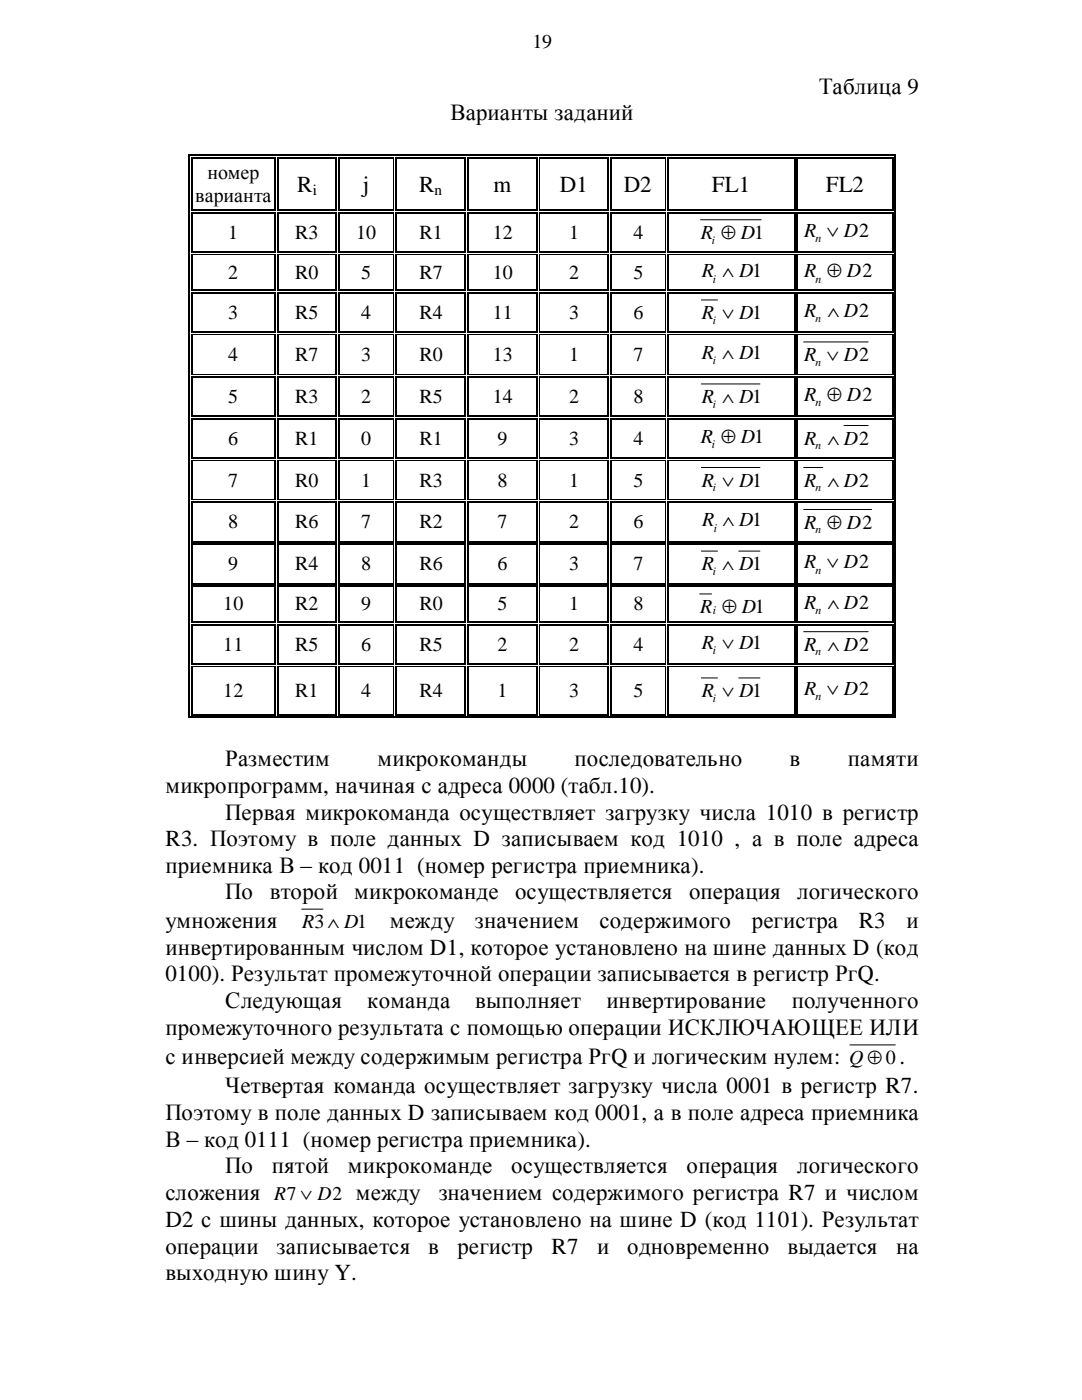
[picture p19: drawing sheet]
<svg xmlns="http://www.w3.org/2000/svg" width="216mm" height="279mm" viewBox="0 0 216 279" stroke-linecap="round" stroke-linejoin="round" font-family="sans-serif">
<defs><g id="words">
<g font-size="4.6">
<text x="163.4" y="18.7">Таблица9</text>
<text x="89.9" y="24">Варианты заданий</text>
<text x="59.3" y="38.3">R</text>
<text x="72.4" y="38.3">j</text>
<text x="83.7" y="38.3">R</text>
<text x="98.5" y="38.3">m</text>
<text x="111.7" y="38.3">D1</text>
<text x="124.5" y="38.3">D2</text>
<text x="142.1" y="38.3">FL1</text>
<text x="164.8" y="38.3">FL2</text>
<text x="45" y="152.9">Разместим</text>
<text x="75.4" y="152.9">микрокоманды</text>
<text x="114.6" y="152.9">последовательно</text>
<text x="157.6" y="152.9">в</text>
<text x="169.2" y="152.9">памяти</text>
<text x="33" y="158.2">микропрограмм, начиная садреса0000 (табл.10).</text>
<text x="45" y="163.6">Первая микрокомандаосуществляет загрузку числа1010 в регистр</text>
<text x="33" y="168.9">R3. Поэтому в поле данных D записываем код 1010 , а в поле адреса</text>
<text x="33" y="174.2">приемникаВ –код 0011 (номеррегистраприемника).</text>
<text x="45" y="179.5">По второй</text>
<text x="70.7" y="179.5">микрокоманде осуществляется</text>
<text x="137.5" y="179.5">операция</text>
<text x="159.1" y="179.5">логического</text>
<text x="33" y="185.2">умножения</text>
<text x="77.8" y="185.2">между</text>
<text x="94.7" y="185.2">значением</text>
<text x="119.6" y="185.2">содержимого</text>
<text x="150" y="185.2">регистра R3</text>
<text x="180.8" y="185.2">и</text>
<text x="33" y="190.5">инвертированным числом D1, котороеустановленонашинеданных D (код</text>
<text x="33" y="195.8">0100). Результат промежуточной операциизаписывается в регистрРгQ.</text>
<text x="45" y="201.2">Следующая</text>
<text x="73.2" y="201.2">команда</text>
<text x="94.8" y="201.2">выполняет</text>
<text x="121" y="201.2">инвертирование</text>
<text x="158" y="201.2">полученного</text>
<text x="33" y="206.5">промежуточногорезультатаспомощью операцииИСКЛЮЧАЮЩЕЕ ИЛИ</text>
<text x="33" y="212.3">синверсией между содержимым регистраРгQ илогическим нулем:</text>
<text x="179.5" y="212.3">.</text>
<text x="45" y="218.2">Четвертая командаосуществляет загрузку числа0001 в регистрR7.</text>
<text x="33" y="223.5">Поэтому в поледанных D записываем код 0001, ав полеадресаприемника</text>
<text x="33" y="228.9">В –код 0111 (номеррегистраприемника).</text>
<text x="33" y="239.5">сложения</text>
<text x="45" y="234.2">По</text>
<text x="54.3" y="234.2">пятой</text>
<text x="69.4" y="234.2">микрокоманде осуществляется</text>
<text x="71" y="239.5">между</text>
<text x="87.5" y="239.5">значением содержимого регистраR7 и числом</text>
<text x="137" y="234.2">операция</text>
<text x="159.1" y="234.2">логического</text>
<text x="33" y="244.9">D2 с шины данных, котороеустановлено нашинеD (код 1101). Результат</text>
<text x="33" y="250.2">операции записывается</text>
<text x="85.4" y="250.2">в</text>
<text x="91.3" y="250.2">регистр R7</text>
<text x="119.1" y="250.2">и одновременно выдается</text>
<text x="178.8" y="250.2">на</text>
<text x="33" y="255.5">выходную шину Y.</text>
</g>
<g font-size="4">
<text x="106.3" y="9.7">19</text>
<text x="41.4" y="35.7">номер</text>
<text x="38.9" y="40.2">вара</text>
<text x="44.6" y="40.2">и нта</text>
<text x="45.6" y="47.7">1</text>
<text x="58.9" y="47.7">R3</text>
<text x="71.1" y="47.7">10</text>
<text x="83.7" y="47.7">R1</text>
<text x="98.4" y="47.7">12</text>
<text x="113.6" y="47.7">1</text>
<text x="126.4" y="47.7">4</text>
<text x="139.9" y="47.7">R ⊕ D1</text>
<text x="160.4" y="47.3">R ∨ D2</text>
<text x="45.6" y="55.7">2</text>
<text x="58.9" y="55.7">R0</text>
<text x="72.1" y="55.7">5</text>
<text x="83.7" y="55.7">R7</text>
<text x="98.4" y="55.7">10</text>
<text x="113.6" y="55.7">2</text>
<text x="126.4" y="55.7">5</text>
<text x="140" y="55.4">R ∧ D1</text>
<text x="160.4" y="55.4">R ⊕ D2</text>
<text x="45.6" y="63.7">3</text>
<text x="58.9" y="63.7">R5</text>
<text x="72.1" y="63.7">4</text>
<text x="83.7" y="63.7">R4</text>
<text x="98.4" y="63.7">11</text>
<text x="113.6" y="63.7">3</text>
<text x="126.4" y="63.7">6</text>
<text x="140" y="63.7">R ∨ D1</text>
<text x="160.4" y="63.3">R ∧ D2</text>
<text x="140" y="71.7">R ∧ D1</text>
<text x="45.6" y="72.1">4</text>
<text x="58.9" y="72.1">R7</text>
<text x="72.1" y="72.1">3</text>
<text x="83.7" y="72.1">R0</text>
<text x="98.4" y="72.1">13</text>
<text x="113.6" y="72.1">1</text>
<text x="126.4" y="72.1">7</text>
<text x="160.4" y="72.1">R ∨ D2</text>
<text x="45.6" y="80.3">5</text>
<text x="58.9" y="80.3">R3</text>
<text x="72.1" y="80.3">2</text>
<text x="83.7" y="80.3">R5</text>
<text x="98.4" y="80.3">14</text>
<text x="113.6" y="80.3">2</text>
<text x="126.4" y="80.3">8</text>
<text x="140" y="80.4">R ∧ D1</text>
<text x="160.4" y="80">R ⊕ D2</text>
<text x="45.6" y="88.7">6</text>
<text x="58.9" y="88.7">R1</text>
<text x="72.1" y="88.7">0</text>
<text x="83.7" y="88.7">R1</text>
<text x="99.3" y="88.7">9</text>
<text x="113.6" y="88.7">3</text>
<text x="126.4" y="88.7">4</text>
<text x="139.9" y="88.4">R ⊕ D1</text>
<text x="160.4" y="88.7">R ∧ D2</text>
<text x="45.6" y="97.1">7</text>
<text x="58.9" y="97.1">R0</text>
<text x="72.1" y="97.1">1</text>
<text x="83.7" y="97.1">R3</text>
<text x="99.3" y="97.1">8</text>
<text x="113.6" y="97.1">1</text>
<text x="126.4" y="97.1">5</text>
<text x="140" y="97.1">R ∨ D1</text>
<text x="160.4" y="97.1">R ∧ D2</text>
<text x="45.6" y="105.4">8</text>
<text x="58.9" y="105.4">R6</text>
<text x="72.1" y="105.4">7</text>
<text x="83.7" y="105.4">R2</text>
<text x="99.3" y="105.4">7</text>
<text x="113.6" y="105.4">2</text>
<text x="126.4" y="105.4">6</text>
<text x="140.1" y="105.1">R ∧ D1</text>
<text x="160.4" y="105.5">R ⊕ D2</text>
<text x="45.6" y="113.8">9</text>
<text x="58.9" y="113.8">R4</text>
<text x="72.1" y="113.8">8</text>
<text x="83.7" y="113.8">R6</text>
<text x="99.3" y="113.8">6</text>
<text x="113.6" y="113.8">3</text>
<text x="126.4" y="113.8">7</text>
<text x="140" y="113.8">R ∧ D1</text>
<text x="160.4" y="113.5">R ∨ D2</text>
<text x="44.5" y="121.8">10</text>
<text x="58.9" y="121.8">R2</text>
<text x="72.1" y="121.8">9</text>
<text x="83.7" y="121.8">R0</text>
<text x="99.3" y="121.8">5</text>
<text x="113.6" y="121.8">1</text>
<text x="126.4" y="121.8">8</text>
<text x="139.7" y="122.3">R ⊕ D1</text>
<text x="160.4" y="121.5">R ∧ D2</text>
<text x="44.5" y="129.9">11</text>
<text x="58.9" y="129.9">R5</text>
<text x="72.1" y="129.9">6</text>
<text x="83.7" y="129.9">R5</text>
<text x="99.3" y="129.9">2</text>
<text x="113.6" y="129.9">2</text>
<text x="126.4" y="129.9">4</text>
<text x="140" y="129.5">R ∨ D1</text>
<text x="160.4" y="129.9">R ∧ D2</text>
<text x="44.5" y="139.1">12</text>
<text x="58.9" y="139.1">R1</text>
<text x="72.1" y="139.1">4</text>
<text x="83.7" y="139.1">R4</text>
<text x="99.3" y="139.1">1</text>
<text x="113.6" y="139.1">3</text>
<text x="126.4" y="139.1">5</text>
<text x="140" y="139.1">R ∨ D1</text>
<text x="160.4" y="138.8">R ∨ D2</text>
<text x="60.3" y="185.2">R3∧ D1</text>
<text x="169.4" y="212.3">Q ⊕0</text>
</g>
<text font-size="3.9" x="54.7" y="239.5">R7 ∨ D2</text>
<g font-size="3">
<text x="62.4" y="38.9">i</text>
<text x="86.7" y="38.9">n</text>
</g>
<g font-size="2.4">
<text x="162.7" y="48.3">n</text>
<text x="142.2" y="56.4">i</text>
<text x="162.7" y="56.4">n</text>
<text x="162.7" y="81">n</text>
<text x="142.1" y="89.4">i</text>
<text x="142.4" y="106.1">i</text>
<text x="162.7" y="114.5">n</text>
<text x="142.2" y="122.5">i</text>
<text x="162.7" y="122.5">n</text>
<text x="142.2" y="130.6">i</text>
<text x="162.7" y="139.8">n</text>
</g>
<g font-size="2.3">
<text x="142.1" y="48.6">i</text>
<text x="142.2" y="64.6">i</text>
<text x="162.7" y="64.3">n</text>
<text x="142.2" y="72.6">i</text>
<text x="162.7" y="73">n</text>
<text x="142.2" y="81.4">i</text>
<text x="162.7" y="89.7">n</text>
<text x="142.2" y="98">i</text>
<text x="162.7" y="98">n</text>
<text x="162.7" y="106.4">n</text>
<text x="142.2" y="114.7">i</text>
<text x="162.7" y="130.8">n</text>
<text x="142.2" y="140">i</text>
</g>
</g></defs>
<g fill="none" stroke="#000" stroke-width=".2">
<path d="M78.5 31.7v10M107.7 31.7v10M132.8 31.7v10M38.4 50.8h16.4M55.6 50.8h11.4M67.8 50.8h10.6M78.5 42.6v7.5M78.5 50.9v6.9M78.5 58.6v7.6M79.2 50.8h13.5M93.5 50.8h13.5M107.7 42.6v7.5"/>
<path d="M107.7 50.9v6.9M107.7 58.6v7.6M107.8 50.8h13.4M122 50.8h10.7M132.8 42.6v7.5M132.8 50.9v6.9M132.8 58.6v7.6M133.3 50.8h25.2M139.8 43.9h12.1M140 59.9h3.2M159.3 50.8h18.8M38.4 66.8h16.4"/>
<path d="M38.4 74.7h16.4M55.6 66.8h11.4M55.6 74.7h11.4M67.8 66.8h10.6M67.8 74.7h10.6M78.5 66.9v7.7M78.5 75.3v7.6M79.2 66.8h13.5M79.2 74.7h13.5M93.5 66.8h13.5M93.5 74.7h13.5M107.7 66.9v7.7"/>
<path d="M107.7 75.3v7.6M107.8 66.8h13.4M107.8 74.7h13.4M122 66.8h10.7M122 74.7h10.7M132.8 66.9v7.7M132.8 75.3v7.6M133.3 66.8h25.2M133.3 74.7h25.2M140 76.6h11.6M159.3 66.8h18.8M159.3 74.7h18.8"/>
<path d="M160.4 68.2h12.8M38.4 91.9h16.4M38.4 99.7h16.4M55.6 91.9h11.4M55.6 99.7h11.4M67.8 91.9h10.6M67.8 99.7h10.6M78.5 83.7v7.6M78.5 91.9v7.8M79.2 91.9h13.5M79.2 99.7h13.5M93.5 91.9h13.5"/>
<path d="M93.5 99.7h13.5M107.7 83.7v7.6M107.7 91.9v7.8M107.8 91.9h13.4M107.8 99.7h13.4M122 91.9h10.7M122 99.7h10.7M132.8 83.7v7.6M132.8 91.9v7.8M133.3 91.9h25.2M133.3 99.7h25.2M140 93.3h11.6"/>
<path d="M159.3 91.9h18.8M159.3 99.7h18.8M160.4 93.3h3.8M168.4 84.9h4.8M78.5 100.3v7.6M78.5 108.7v7.6M78.5 117.1v6.9M107.7 100.3v7.6M107.7 108.7v7.6M107.7 117.1v6.9M132.8 100.3v7.6M132.8 108.7v7.6"/>
<path d="M132.8 117.1v6.9M139.6 118.5h2.4M140 110h3.2M147.4 110h4.2M160.4 101.7h13.5M38.4 133h16.4M55.6 133h11.4M67.8 133h10.6M78.5 124.8v7.5M78.5 133.1v9.4M79.2 133h13.5M93.5 133h13.5"/>
<path d="M107.7 124.8v7.5M107.7 133.1v9.4M107.8 133h13.4M122 133h10.7M132.8 124.8v7.5M132.8 133.1v9.4M133.3 133h25.2M140 135.3h3.2M147.4 135.3h4.2M159.3 133h18.8M160.4 126.1h12.8M60.2 181.4h4.2"/>
<path d="M169.6 208.5h9"/>
</g>
<g fill="#000">
<path d="M37.7 30.9h.2v1.3h-.2zM37.7 30.9h.2v.3h-.2zM38.1 31.4h.3v.3h-.3zM54.8 31.4h.2v.3h-.2zM55.2 30.9h.3v.3h-.3zM55.4 31.4h.2v.3h-.2zM67 31.4h.2v.3h-.2zM67.4 30.9h.2v.3h-.2zM67.6 31.4h.2v.3h-.2zM78.4 31.4h.2v.3h-.2zM78.7 30.9h.3v.3h-.3zM78.9 31.4h.3v.3h-.3z"/>
<path d="M92.7 31.4h.3v.3h-.3zM93 30.9h.3v.3h-.3zM93.2 31.4h.3v.3h-.3zM107 31.4h.3v.3h-.3zM107.4 30.9h.3v.3h-.3zM107.6 31.4h.2v.3h-.2zM121.2 31.4h.3v.3h-.3zM121.7 30.9h.2v.3h-.2zM121.8 31.4h.2v.3h-.2zM132.7 31.4h.1v.3h-.1zM132.9 30.9h.3v.3h-.3zM133.1 31.4h.2v.3h-.2z"/>
<path d="M158.5 31.4h.2v.3h-.2zM158.8 30.9h.3v.3h-.3zM159 31.4h.3v.3h-.3zM178.1 31.4h.2v.3h-.2zM178.5 30.9h.2v1.3h-.2zM178.5 30.9h.2v.3h-.2zM37.7 42.2h.2v.8h-.2zM37.7 50.5h.2v.9h-.2zM37.7 58.2h.2v.8h-.2zM38.1 41.7h.3v.3h-.3zM38.1 42.3h.3v.3h-.3zM38.1 50.1h.3v.3h-.3z"/>
<path d="M38.1 50.7h.3v.2h-.3zM38.1 57.8h.3v.3h-.3zM38.1 58.3h.3v.3h-.3zM54.8 41.7h.2v.3h-.2zM54.8 42.3h.2v.3h-.2zM54.8 50.1h.2v.3h-.2zM54.8 50.7h.2v.2h-.2zM54.8 57.8h.2v.3h-.2zM54.8 58.3h.2v.3h-.2zM55.4 41.7h.2v.3h-.2zM55.4 42.3h.2v.3h-.2zM55.4 50.1h.2v.3h-.2z"/>
<path d="M55.4 50.7h.2v.2h-.2zM55.4 57.8h.2v.3h-.2zM55.4 58.3h.2v.3h-.2zM67 41.7h.2v.3h-.2zM67 42.3h.2v.3h-.2zM67 50.1h.2v.3h-.2zM67 50.7h.2v.2h-.2zM67 57.8h.2v.3h-.2zM67 58.3h.2v.3h-.2zM67.6 41.7h.2v.3h-.2zM67.6 42.3h.2v.3h-.2zM67.6 50.1h.2v.3h-.2z"/>
<path d="M67.6 50.7h.2v.2h-.2zM67.6 57.8h.2v.3h-.2zM67.6 58.3h.2v.3h-.2zM78.4 41.7h.2v.3h-.2zM78.4 42.3h.2v.3h-.2zM78.4 50.1h.2v.3h-.2zM78.4 50.7h.2v.2h-.2zM78.4 57.8h.2v.3h-.2zM78.4 58.3h.2v.3h-.2zM78.9 41.7h.3v.3h-.3zM78.9 42.3h.3v.3h-.3zM78.9 50.1h.3v.3h-.3z"/>
<path d="M78.9 50.7h.3v.2h-.3zM78.9 57.8h.3v.3h-.3zM78.9 58.3h.3v.3h-.3zM92.7 41.7h.3v.3h-.3zM92.7 42.3h.3v.3h-.3zM92.7 50.1h.3v.3h-.3zM92.7 50.7h.3v.2h-.3zM92.7 57.8h.3v.3h-.3zM92.7 58.3h.3v.3h-.3zM93.2 41.7h.3v.3h-.3zM93.2 42.3h.3v.3h-.3zM93.2 50.1h.3v.3h-.3z"/>
<path d="M93.2 50.7h.3v.2h-.3zM93.2 57.8h.3v.3h-.3zM93.2 58.3h.3v.3h-.3zM107 41.7h.3v.3h-.3zM107 42.3h.3v.3h-.3zM107 50.1h.3v.3h-.3zM107 50.7h.3v.2h-.3zM107 57.8h.3v.3h-.3zM107 58.3h.3v.3h-.3zM107.6 41.7h.2v.3h-.2zM107.6 42.3h.2v.3h-.2zM107.6 50.1h.2v.3h-.2z"/>
<path d="M107.6 50.7h.2v.2h-.2zM107.6 57.8h.2v.3h-.2zM107.6 58.3h.2v.3h-.2zM121.2 41.7h.3v.3h-.3zM121.2 42.3h.3v.3h-.3zM121.2 50.1h.3v.3h-.3zM121.2 50.7h.3v.2h-.3zM121.2 57.8h.3v.3h-.3zM121.2 58.3h.3v.3h-.3zM121.8 41.7h.2v.3h-.2zM121.8 42.3h.2v.3h-.2zM121.8 50.1h.2v.3h-.2z"/>
<path d="M121.8 50.7h.2v.2h-.2zM121.8 57.8h.2v.3h-.2zM121.8 58.3h.2v.3h-.2zM132.7 41.7h.1v.3h-.1zM132.7 42.3h.1v.3h-.1zM132.7 50.1h.1v.3h-.1zM132.7 50.7h.1v.2h-.1zM132.7 57.8h.1v.3h-.1zM132.7 58.3h.1v.3h-.1zM133.1 41.7h.2v.3h-.2zM133.1 42.3h.2v.3h-.2zM133.1 50.1h.2v.3h-.2z"/>
<path d="M133.1 50.7h.2v.2h-.2zM133.1 57.8h.2v.3h-.2zM133.1 58.3h.2v.3h-.2zM158.5 41.7h.2v.3h-.2zM158.5 42.3h.2v.3h-.2zM158.5 50.1h.2v.3h-.2zM158.5 50.7h.2v.2h-.2zM158.5 57.8h.2v.3h-.2zM158.5 58.3h.2v.3h-.2zM159 41.7h.3v.3h-.3zM159 42.3h.3v.3h-.3zM159 50.1h.3v.3h-.3z"/>
<path d="M159 50.7h.3v.2h-.3zM159 57.8h.3v.3h-.3zM159 58.3h.3v.3h-.3zM178.1 41.7h.2v.3h-.2zM178.1 42.3h.2v.3h-.2zM178.1 50.1h.2v.3h-.2zM178.1 50.7h.2v.2h-.2zM178.1 57.8h.2v.3h-.2zM178.1 58.3h.2v.3h-.2zM178.5 42.2h.2v.8h-.2zM178.5 50.5h.2v.9h-.2zM178.5 58.2h.2v.8h-.2z"/>
<path d="M37.7 66.5h.2v.9h-.2zM37.7 74.8h.2v1h-.2zM38.1 66.2h.3v.3h-.3zM38.1 66.7h.3v.2h-.3zM38.1 74.6h.3v.2h-.3zM38.1 75h.3v.3h-.3zM54.8 66.2h.2v.3h-.2zM54.8 66.7h.2v.2h-.2zM54.8 74.6h.2v.2h-.2zM54.8 75h.2v.3h-.2zM55.4 66.2h.2v.3h-.2zM55.4 66.7h.2v.2h-.2z"/>
<path d="M55.4 74.6h.2v.2h-.2zM55.4 75h.2v.3h-.2zM67 66.2h.2v.3h-.2zM67 66.7h.2v.2h-.2zM67 74.6h.2v.2h-.2zM67 75h.2v.3h-.2zM67.6 66.2h.2v.3h-.2zM67.6 66.7h.2v.2h-.2zM67.6 74.6h.2v.2h-.2zM67.6 75h.2v.3h-.2zM78.4 66.2h.2v.3h-.2zM78.4 66.7h.2v.2h-.2z"/>
<path d="M78.4 74.6h.2v.2h-.2zM78.4 75h.2v.3h-.2zM78.9 66.2h.3v.3h-.3zM78.9 66.7h.3v.2h-.3zM78.9 74.6h.3v.2h-.3zM78.9 75h.3v.3h-.3zM92.7 66.2h.3v.3h-.3zM92.7 66.7h.3v.2h-.3zM92.7 74.6h.3v.2h-.3zM92.7 75h.3v.3h-.3zM93.2 66.2h.3v.3h-.3zM93.2 66.7h.3v.2h-.3z"/>
<path d="M93.2 74.6h.3v.2h-.3zM93.2 75h.3v.3h-.3zM107 66.2h.3v.3h-.3zM107 66.7h.3v.2h-.3zM107 74.6h.3v.2h-.3zM107 75h.3v.3h-.3zM107.6 66.2h.2v.3h-.2zM107.6 66.7h.2v.2h-.2zM107.6 74.6h.2v.2h-.2zM107.6 75h.2v.3h-.2zM121.2 66.2h.3v.3h-.3zM121.2 66.7h.3v.2h-.3z"/>
<path d="M121.2 74.6h.3v.2h-.3zM121.2 75h.3v.3h-.3zM121.8 66.2h.2v.3h-.2zM121.8 66.7h.2v.2h-.2zM121.8 74.6h.2v.2h-.2zM121.8 75h.2v.3h-.2zM132.7 66.2h.1v.3h-.1zM132.7 66.7h.1v.2h-.1zM132.7 74.6h.1v.2h-.1zM132.7 75h.1v.3h-.1zM133.1 66.2h.2v.3h-.2zM133.1 66.7h.2v.2h-.2z"/>
<path d="M133.1 74.6h.2v.2h-.2zM133.1 75h.2v.3h-.2zM158.5 66.2h.2v.3h-.2zM158.5 66.7h.2v.2h-.2zM158.5 74.6h.2v.2h-.2zM158.5 75h.2v.3h-.2zM159 66.2h.3v.3h-.3zM159 66.7h.3v.2h-.3zM159 74.6h.3v.2h-.3zM159 75h.3v.3h-.3zM178.1 66.2h.2v.3h-.2zM178.1 66.7h.2v.2h-.2z"/>
<path d="M178.1 74.6h.2v.2h-.2zM178.1 75h.2v.3h-.2zM178.5 66.5h.2v.9h-.2zM178.5 74.8h.2v1h-.2zM37.7 83.2h.2v.9h-.2zM37.7 91.6h.2v.9h-.2zM38.1 82.9h.3v.2h-.3zM38.1 83.4h.3v.3h-.3zM38.1 91.3h.3v.2h-.3zM38.1 91.8h.3v.1h-.3zM38.1 99.7h.3v.1h-.3zM54.8 82.9h.2v.2h-.2z"/>
<path d="M54.8 83.4h.2v.3h-.2zM54.8 91.3h.2v.2h-.2zM54.8 91.8h.2v.1h-.2zM54.8 99.7h.2v.1h-.2zM55.4 82.9h.2v.2h-.2zM55.4 83.4h.2v.3h-.2zM55.4 91.3h.2v.2h-.2zM55.4 91.8h.2v.1h-.2zM55.4 99.7h.2v.1h-.2zM67 82.9h.2v.2h-.2zM67 83.4h.2v.3h-.2zM67 91.3h.2v.2h-.2z"/>
<path d="M67 91.8h.2v.1h-.2zM67 99.7h.2v.1h-.2zM67.6 82.9h.2v.2h-.2zM67.6 83.4h.2v.3h-.2zM67.6 91.3h.2v.2h-.2zM67.6 91.8h.2v.1h-.2zM67.6 99.7h.2v.1h-.2zM78.4 82.9h.2v.2h-.2zM78.4 83.4h.2v.3h-.2zM78.4 91.3h.2v.2h-.2zM78.4 91.8h.2v.1h-.2zM78.4 99.7h.2v.1h-.2z"/>
<path d="M78.9 82.9h.3v.2h-.3zM78.9 83.4h.3v.3h-.3zM78.9 91.3h.3v.2h-.3zM78.9 91.8h.3v.1h-.3zM78.9 99.7h.3v.1h-.3zM92.7 82.9h.3v.2h-.3zM92.7 83.4h.3v.3h-.3zM92.7 91.3h.3v.2h-.3zM92.7 91.8h.3v.1h-.3zM92.7 99.7h.3v.1h-.3zM93.2 82.9h.3v.2h-.3zM93.2 83.4h.3v.3h-.3z"/>
<path d="M93.2 91.3h.3v.2h-.3zM93.2 91.8h.3v.1h-.3zM93.2 99.7h.3v.1h-.3zM107 82.9h.3v.2h-.3zM107 83.4h.3v.3h-.3zM107 91.3h.3v.2h-.3zM107 91.8h.3v.1h-.3zM107 99.7h.3v.1h-.3zM107.6 82.9h.2v.2h-.2zM107.6 83.4h.2v.3h-.2zM107.6 91.3h.2v.2h-.2zM107.6 91.8h.2v.1h-.2z"/>
<path d="M107.6 99.7h.2v.1h-.2zM121.2 82.9h.3v.2h-.3zM121.2 83.4h.3v.3h-.3zM121.2 91.3h.3v.2h-.3zM121.2 91.8h.3v.1h-.3zM121.2 99.7h.3v.1h-.3zM121.8 82.9h.2v.2h-.2zM121.8 83.4h.2v.3h-.2zM121.8 91.3h.2v.2h-.2zM121.8 91.8h.2v.1h-.2zM121.8 99.7h.2v.1h-.2zM132.7 82.9h.1v.2h-.1z"/>
<path d="M132.7 83.4h.1v.3h-.1zM132.7 91.3h.1v.2h-.1zM132.7 91.8h.1v.1h-.1zM132.7 99.7h.1v.1h-.1zM133.1 82.9h.2v.2h-.2zM133.1 83.4h.2v.3h-.2zM133.1 91.3h.2v.2h-.2zM133.1 91.8h.2v.1h-.2zM133.1 99.7h.2v.1h-.2zM158.5 82.9h.2v.2h-.2zM158.5 83.4h.2v.3h-.2zM158.5 91.3h.2v.2h-.2z"/>
<path d="M158.5 91.8h.2v.1h-.2zM158.5 99.7h.2v.1h-.2zM159 82.9h.3v.2h-.3zM159 83.4h.3v.3h-.3zM159 91.3h.3v.2h-.3zM159 91.8h.3v.1h-.3zM159 99.7h.3v.1h-.3zM178.1 82.9h.2v.2h-.2zM178.1 83.4h.2v.3h-.2zM178.1 91.3h.2v.2h-.2zM178.1 91.8h.2v.1h-.2zM178.1 99.7h.2v.1h-.2z"/>
<path d="M178.5 83.2h.2v.9h-.2zM178.5 91.6h.2v.9h-.2zM37.7 99.9h.2v.9h-.2zM37.7 108.3h.2v.8h-.2zM37.7 116.7h.2v.8h-.2zM38.1 100.1h.3v.2h-.3zM38.1 107.9h.3v.3h-.3zM38.1 108.5h.3v.2h-.3zM38.1 116.3h.3v.3h-.3zM38.1 116.8h.3v.3h-.3zM54.8 100.1h.2v.2h-.2zM54.8 107.9h.2v.3h-.2z"/>
<path d="M54.8 108.5h.2v.2h-.2zM54.8 116.3h.2v.3h-.2zM54.8 116.8h.2v.3h-.2zM55.4 100.1h.2v.2h-.2zM55.4 107.9h.2v.3h-.2zM55.4 108.5h.2v.2h-.2zM55.4 116.3h.2v.3h-.2zM55.4 116.8h.2v.3h-.2zM67 100.1h.2v.2h-.2zM67 107.9h.2v.3h-.2zM67 108.5h.2v.2h-.2zM67 116.3h.2v.3h-.2z"/>
<path d="M67 116.8h.2v.3h-.2zM67.6 100.1h.2v.2h-.2zM67.6 107.9h.2v.3h-.2zM67.6 108.5h.2v.2h-.2zM67.6 116.3h.2v.3h-.2zM67.6 116.8h.2v.3h-.2zM78.4 100.1h.2v.2h-.2zM78.4 107.9h.2v.3h-.2zM78.4 108.5h.2v.2h-.2zM78.4 116.3h.2v.3h-.2zM78.4 116.8h.2v.3h-.2zM78.9 100.1h.3v.2h-.3z"/>
<path d="M78.9 107.9h.3v.3h-.3zM78.9 108.5h.3v.2h-.3zM78.9 116.3h.3v.3h-.3zM78.9 116.8h.3v.3h-.3zM92.7 100.1h.3v.2h-.3zM92.7 107.9h.3v.3h-.3zM92.7 108.5h.3v.2h-.3zM92.7 116.3h.3v.3h-.3zM92.7 116.8h.3v.3h-.3zM93.2 100.1h.3v.2h-.3zM93.2 107.9h.3v.3h-.3zM93.2 108.5h.3v.2h-.3z"/>
<path d="M93.2 116.3h.3v.3h-.3zM93.2 116.8h.3v.3h-.3zM107 100.1h.3v.2h-.3zM107 107.9h.3v.3h-.3zM107 108.5h.3v.2h-.3zM107 116.3h.3v.3h-.3zM107 116.8h.3v.3h-.3zM107.6 100.1h.2v.2h-.2zM107.6 107.9h.2v.3h-.2zM107.6 108.5h.2v.2h-.2zM107.6 116.3h.2v.3h-.2zM107.6 116.8h.2v.3h-.2z"/>
<path d="M121.2 100.1h.3v.2h-.3zM121.2 107.9h.3v.3h-.3zM121.2 108.5h.3v.2h-.3zM121.2 116.3h.3v.3h-.3zM121.2 116.8h.3v.3h-.3zM121.8 100.1h.2v.2h-.2zM121.8 107.9h.2v.3h-.2zM121.8 108.5h.2v.2h-.2zM121.8 116.3h.2v.3h-.2zM121.8 116.8h.2v.3h-.2zM132.7 100.1h.1v.2h-.1zM132.7 107.9h.1v.3h-.1z"/>
<path d="M132.7 108.5h.1v.2h-.1zM132.7 116.3h.1v.3h-.1zM132.7 116.8h.1v.3h-.1zM133.1 100.1h.2v.2h-.2zM133.1 107.9h.2v.3h-.2zM133.1 108.5h.2v.2h-.2zM133.1 116.3h.2v.3h-.2zM133.1 116.8h.2v.3h-.2zM158.5 100.1h.2v.2h-.2zM158.5 107.9h.2v.3h-.2zM158.5 108.5h.2v.2h-.2zM158.5 116.3h.2v.3h-.2z"/>
<path d="M158.5 116.8h.2v.3h-.2zM159 100.1h.3v.2h-.3zM159 107.9h.3v.3h-.3zM159 108.5h.3v.2h-.3zM159 116.3h.3v.3h-.3zM159 116.8h.3v.3h-.3zM178.1 100.1h.2v.2h-.2zM178.1 107.9h.2v.3h-.2zM178.1 108.5h.2v.2h-.2zM178.1 116.3h.2v.3h-.2zM178.1 116.8h.2v.3h-.2zM178.5 99.9h.2v.9h-.2z"/>
<path d="M178.5 108.3h.2v.8h-.2zM178.5 116.7h.2v.8h-.2zM37.7 124.4h.2v.8h-.2zM37.7 132.8h.2v.8h-.2zM38.1 124h.3v.2h-.3zM38.1 124.5h.3v.3h-.3zM38.1 132.3h.3v.3h-.3zM38.1 132.9h.3v.2h-.3zM54.8 124h.2v.2h-.2zM54.8 124.5h.2v.3h-.2zM54.8 132.3h.2v.3h-.2zM54.8 132.9h.2v.2h-.2z"/>
<path d="M55.4 124h.2v.2h-.2zM55.4 124.5h.2v.3h-.2zM55.4 132.3h.2v.3h-.2zM55.4 132.9h.2v.2h-.2zM67 124h.2v.2h-.2zM67 124.5h.2v.3h-.2zM67 132.3h.2v.3h-.2zM67 132.9h.2v.2h-.2zM67.6 124h.2v.2h-.2zM67.6 124.5h.2v.3h-.2zM67.6 132.3h.2v.3h-.2zM67.6 132.9h.2v.2h-.2z"/>
<path d="M78.4 124h.2v.2h-.2zM78.4 124.5h.2v.3h-.2zM78.4 132.3h.2v.3h-.2zM78.4 132.9h.2v.2h-.2zM78.9 124h.3v.2h-.3zM78.9 124.5h.3v.3h-.3zM78.9 132.3h.3v.3h-.3zM78.9 132.9h.3v.2h-.3zM92.7 124h.3v.2h-.3zM92.7 124.5h.3v.3h-.3zM92.7 132.3h.3v.3h-.3zM92.7 132.9h.3v.2h-.3z"/>
<path d="M93.2 124h.3v.2h-.3zM93.2 124.5h.3v.3h-.3zM93.2 132.3h.3v.3h-.3zM93.2 132.9h.3v.2h-.3zM107 124h.3v.2h-.3zM107 124.5h.3v.3h-.3zM107 132.3h.3v.3h-.3zM107 132.9h.3v.2h-.3zM107.6 124h.2v.2h-.2zM107.6 124.5h.2v.3h-.2zM107.6 132.3h.2v.3h-.2zM107.6 132.9h.2v.2h-.2z"/>
<path d="M121.2 124h.3v.2h-.3zM121.2 124.5h.3v.3h-.3zM121.2 132.3h.3v.3h-.3zM121.2 132.9h.3v.2h-.3zM121.8 124h.2v.2h-.2zM121.8 124.5h.2v.3h-.2zM121.8 132.3h.2v.3h-.2zM121.8 132.9h.2v.2h-.2zM132.7 124h.1v.2h-.1zM132.7 124.5h.1v.3h-.1zM132.7 132.3h.1v.3h-.1zM132.7 132.9h.1v.2h-.1z"/>
<path d="M133.1 124h.2v.2h-.2zM133.1 124.5h.2v.3h-.2zM133.1 132.3h.2v.3h-.2zM133.1 132.9h.2v.2h-.2zM158.5 124h.2v.2h-.2zM158.5 124.5h.2v.3h-.2zM158.5 132.3h.2v.3h-.2zM158.5 132.9h.2v.2h-.2zM159 124h.3v.2h-.3zM159 124.5h.3v.3h-.3zM159 132.3h.3v.3h-.3zM159 132.9h.3v.2h-.3z"/>
<path d="M178.1 124h.2v.2h-.2zM178.1 124.5h.2v.3h-.2zM178.1 132.3h.2v.3h-.2zM178.1 132.9h.2v.2h-.2zM178.5 124.4h.2v.8h-.2zM178.5 132.8h.2v.8h-.2zM37.7 143h.2v.3h-.2zM38.1 142.5h.3v.2h-.3zM54.8 142.5h.2v.2h-.2zM55.2 143h.3v.3h-.3zM55.4 142.5h.2v.2h-.2zM67 142.5h.2v.2h-.2z"/>
<path d="M67.4 143h.2v.3h-.2zM67.6 142.5h.2v.2h-.2zM78.4 142.5h.2v.2h-.2zM78.7 143h.3v.3h-.3zM78.9 142.5h.3v.2h-.3zM92.7 142.5h.3v.2h-.3zM93 143h.3v.3h-.3zM93.2 142.5h.3v.2h-.3zM107 142.5h.3v.2h-.3zM107.4 143h.3v.3h-.3zM107.6 142.5h.2v.2h-.2zM121.2 142.5h.3v.2h-.3z"/>
<path d="M121.7 143h.2v.3h-.2zM121.8 142.5h.2v.2h-.2zM132.7 142.5h.1v.2h-.1zM132.9 143h.3v.3h-.3zM133.1 142.5h.2v.2h-.2zM158.5 142.5h.2v.2h-.2zM158.8 143h.3v.3h-.3zM159 142.5h.3v.2h-.3zM178.1 142.5h.2v.2h-.2zM178.5 143h.2v.3h-.2z"/>
</g>
<g fill="none" stroke="#000" stroke-width=".25">
<path d="M37.8 32.2v10M37.9 31h17.3M38.2 31.7v10M38.4 31.5h16.4M54.9 31.7v10M55.5 31h11.9M55.5 31.7v10M55.6 31.5h11.4M67.1 31.7v10M67.6 31h11.1M67.7 31.7v10M67.8 31.5h10.6"/>
<path d="M79 31h14M79 31.7v10M79.2 31.5h13.5M92.8 31.7v10M93.3 31h14.1M93.3 31.7v10M93.5 31.5h13.5M107.1 31.7v10M107.7 31h14M107.8 31.5h13.4M121.4 31.7v10M121.9 31.7v10"/>
<path d="M121.9 31h11M122 31.5h10.7M133.2 31h25.6M133.2 31.7v10M133.3 31.5h25.2M158.6 31.7v10M159.1 31h19.4M159.1 31.7v10M159.3 31.5h18.8M178.2 31.7v10M178.6 32.2v10M37.8 43v7.5"/>
<path d="M37.8 51.4v6.9M37.8 59v7.6M38.2 42.6v7.5M38.2 50.9v6.9M38.2 58.6v7.6M38.4 41.9h16.4M38.4 42.5h16.4M38.4 50.2h16.4M38.4 58h16.4M38.4 58.5h16.4M54.9 42.6v7.5M54.9 50.9v6.9"/>
<path d="M54.9 58.6v7.6M55.5 42.6v7.5M55.5 50.9v6.9M55.5 58.6v7.6M55.6 41.9h11.4M55.6 42.5h11.4M55.6 50.2h11.4M55.6 58h11.4M55.6 58.5h11.4M67.1 42.6v7.5M67.1 50.9v6.9M67.1 58.6v7.6"/>
<path d="M67.7 42.6v7.5M67.7 50.9v6.9M67.7 58.6v7.6M67.8 41.9h10.6M67.8 42.5h10.6M67.8 50.2h10.6M67.8 58h10.6M67.8 58.5h10.6M79 42.6v7.5M79 50.9v6.9M79 58.6v7.6M79.2 41.9h13.5"/>
<path d="M79.2 42.5h13.5M79.2 50.2h13.5M79.2 58h13.5M79.2 58.5h13.5M92.8 42.6v7.5M92.8 50.9v6.9M92.8 58.6v7.6M93.3 42.6v7.5M93.3 50.9v6.9M93.3 58.6v7.6M93.5 41.9h13.5M93.5 42.5h13.5"/>
<path d="M93.5 50.2h13.5M93.5 58h13.5M93.5 58.5h13.5M107.1 42.6v7.5M107.1 50.9v6.9M107.1 58.6v7.6M107.8 41.9h13.4M107.8 42.5h13.4M107.8 50.2h13.4M107.8 58h13.4M107.8 58.5h13.4M121.4 42.6v7.5"/>
<path d="M121.4 50.9v6.9M121.4 58.6v7.6M121.9 42.6v7.5M121.9 50.9v6.9M121.9 58.6v7.6M122 41.9h10.7M122 42.5h10.7M122 50.2h10.7M122 58h10.7M122 58.5h10.7M133.2 42.6v7.5M133.2 50.9v6.9"/>
<path d="M133.2 58.6v7.6M133.3 41.9h25.2M133.3 42.5h25.2M133.3 50.2h25.2M133.3 58h25.2M133.3 58.5h25.2M158.6 42.6v7.5M158.6 50.9v6.9M158.6 58.6v7.6M159.1 42.6v7.5M159.1 50.9v6.9M159.1 58.6v7.6"/>
<path d="M159.3 41.9h18.8M159.3 42.5h18.8M159.3 50.2h18.8M159.3 58h18.8M159.3 58.5h18.8M178.2 42.6v7.5M178.2 50.9v6.9M178.2 58.6v7.6M178.6 43v7.5M178.6 51.4v6.9M178.6 59v7.6M37.8 67.4v7.5"/>
<path d="M37.8 75.8v7.5M38.2 66.9v7.7M38.2 75.3v7.6M38.4 66.3h16.4M38.4 75.1h16.4M54.9 66.9v7.7M54.9 75.3v7.6M55.5 66.9v7.7M55.5 75.3v7.6M55.6 66.3h11.4M55.6 75.1h11.4M67.1 66.9v7.7"/>
<path d="M67.1 75.3v7.6M67.7 66.9v7.7M67.7 75.3v7.6M67.8 66.3h10.6M67.8 75.1h10.6M79 66.9v7.7M79 75.3v7.6M79.2 66.3h13.5M79.2 75.1h13.5M92.8 66.9v7.7M92.8 75.3v7.6M93.3 66.9v7.7"/>
<path d="M93.3 75.3v7.6M93.5 66.3h13.5M93.5 75.1h13.5M107.1 66.9v7.7M107.1 75.3v7.6M107.8 66.3h13.4M107.8 75.1h13.4M121.4 66.9v7.7M121.4 75.3v7.6M121.9 66.9v7.7M121.9 75.3v7.6M122 66.3h10.7"/>
<path d="M122 75.1h10.7M133.2 66.9v7.7M133.2 75.3v7.6M133.3 66.3h25.2M133.3 75.1h25.2M158.6 66.9v7.7M158.6 75.3v7.6M159.1 66.9v7.7M159.1 75.3v7.6M159.3 66.3h18.8M159.3 75.1h18.8M178.2 66.9v7.7"/>
<path d="M178.2 75.3v7.6M178.6 67.4v7.5M178.6 75.8v7.5M37.8 84.1v7.6M37.8 92.5v7.5M38.2 83.7v7.6M38.2 91.9v7.8M38.4 83h16.4M38.4 83.5h16.4M38.4 91.4h16.4M54.9 83.7v7.6M54.9 91.9v7.8"/>
<path d="M55.5 83.7v7.6M55.5 91.9v7.8M55.6 83h11.4M55.6 83.5h11.4M55.6 91.4h11.4M67.1 83.7v7.6M67.1 91.9v7.8M67.7 83.7v7.6M67.7 91.9v7.8M67.8 83h10.6M67.8 83.5h10.6M67.8 91.4h10.6"/>
<path d="M79 83.7v7.6M79 91.9v7.8M79.2 83h13.5M79.2 83.5h13.5M79.2 91.4h13.5M92.8 83.7v7.6M92.8 91.9v7.8M93.3 83.7v7.6M93.3 91.9v7.8M93.5 83h13.5M93.5 83.5h13.5M93.5 91.4h13.5"/>
<path d="M107.1 83.7v7.6M107.1 91.9v7.8M107.8 83h13.4M107.8 83.5h13.4M107.8 91.4h13.4M121.4 83.7v7.6M121.4 91.9v7.8M121.9 83.7v7.6M121.9 91.9v7.8M122 83h10.7M122 83.5h10.7M122 91.4h10.7"/>
<path d="M133.2 83.7v7.6M133.2 91.9v7.8M133.3 83h25.2M133.3 83.5h25.2M133.3 91.4h25.2M158.6 83.7v7.6M158.6 91.9v7.8M159.1 83.7v7.6M159.1 91.9v7.8M159.3 83h18.8M159.3 83.5h18.8M159.3 91.4h18.8"/>
<path d="M178.2 83.7v7.6M178.2 91.9v7.8M178.6 84.1v7.6M178.6 92.5v7.5M37.8 100.8v7.6M37.8 109.1v7.7M37.8 117.5v6.9M38.2 100.3v7.6M38.2 108.7v7.6M38.2 117.1v6.9M38.4 100.2h16.4M38.4 108.1h16.4"/>
<path d="M38.4 108.6h16.4M38.4 116.5h16.4M38.4 117h16.4M54.9 100.3v7.6M54.9 108.7v7.6M54.9 117.1v6.9M55.5 100.3v7.6M55.5 108.7v7.6M55.5 117.1v6.9M55.6 100.2h11.4M55.6 108.1h11.4M55.6 108.6h11.4"/>
<path d="M55.6 116.5h11.4M55.6 117h11.4M67.1 100.3v7.6M67.1 108.7v7.6M67.1 117.1v6.9M67.7 100.3v7.6M67.7 108.7v7.6M67.7 117.1v6.9M67.8 100.2h10.6M67.8 108.1h10.6M67.8 108.6h10.6M67.8 116.5h10.6"/>
<path d="M67.8 117h10.6M79 100.3v7.6M79 108.7v7.6M79 117.1v6.9M79.2 100.2h13.5M79.2 108.1h13.5M79.2 108.6h13.5M79.2 116.5h13.5M79.2 117h13.5M92.8 100.3v7.6M92.8 108.7v7.6M92.8 117.1v6.9"/>
<path d="M93.3 100.3v7.6M93.3 108.7v7.6M93.3 117.1v6.9M93.5 100.2h13.5M93.5 108.1h13.5M93.5 108.6h13.5M93.5 116.5h13.5M93.5 117h13.5M107.1 100.3v7.6M107.1 108.7v7.6M107.1 117.1v6.9M107.8 100.2h13.4"/>
<path d="M107.8 108.1h13.4M107.8 108.6h13.4M107.8 116.5h13.4M107.8 117h13.4M121.4 100.3v7.6M121.4 108.7v7.6M121.4 117.1v6.9M121.9 100.3v7.6M121.9 108.7v7.6M121.9 117.1v6.9M122 100.2h10.7M122 108.1h10.7"/>
<path d="M122 108.6h10.7M122 116.5h10.7M122 117h10.7M133.2 100.3v7.6M133.2 108.7v7.6M133.2 117.1v6.9M133.3 100.2h25.2M133.3 108.1h25.2M133.3 108.6h25.2M133.3 116.5h25.2M133.3 117h25.2M158.6 100.3v7.6"/>
<path d="M158.6 108.7v7.6M158.6 117.1v6.9M159.1 100.3v7.6M159.1 108.7v7.6M159.1 117.1v6.9M159.3 100.2h18.8M159.3 108.1h18.8M159.3 108.6h18.8M159.3 116.5h18.8M159.3 117h18.8M178.2 100.3v7.6M178.2 108.7v7.6"/>
<path d="M178.2 117.1v6.9M178.6 100.8v7.6M178.6 109.1v7.7M178.6 117.5v6.9M37.8 125.2v7.6M37.8 133.6v9.4M38.2 124.8v7.5M38.2 133.1v9.4M38.4 124.1h16.4M38.4 124.7h16.4M38.4 132.5h16.4M54.9 124.8v7.5"/>
<path d="M54.9 133.1v9.4M55.5 124.8v7.5M55.5 133.1v9.4M55.6 124.1h11.4M55.6 124.7h11.4M55.6 132.5h11.4M67.1 124.8v7.5M67.1 133.1v9.4M67.7 124.8v7.5M67.7 133.1v9.4M67.8 124.1h10.6M67.8 124.7h10.6"/>
<path d="M67.8 132.5h10.6M79 124.8v7.5M79 133.1v9.4M79.2 124.1h13.5M79.2 124.7h13.5M79.2 132.5h13.5M92.8 124.8v7.5M92.8 133.1v9.4M93.3 124.8v7.5M93.3 133.1v9.4M93.5 124.1h13.5M93.5 124.7h13.5"/>
<path d="M93.5 132.5h13.5M107.1 124.8v7.5M107.1 133.1v9.4M107.8 124.1h13.4M107.8 124.7h13.4M107.8 132.5h13.4M121.4 124.8v7.5M121.4 133.1v9.4M121.9 124.8v7.5M121.9 133.1v9.4M122 124.1h10.7M122 124.7h10.7"/>
<path d="M122 132.5h10.7M133.2 124.8v7.5M133.2 133.1v9.4M133.3 124.1h25.2M133.3 124.7h25.2M133.3 132.5h25.2M158.6 124.8v7.5M158.6 133.1v9.4M159.1 124.8v7.5M159.1 133.1v9.4M159.3 124.1h18.8M159.3 124.7h18.8"/>
<path d="M159.3 132.5h18.8M178.2 124.8v7.5M178.2 133.1v9.4M178.6 125.2v7.6M178.6 133.6v9.4M37.9 143.1h17.3M38.4 142.6h16.4M55.5 143.1h11.9M55.6 142.6h11.4M67.6 143.1h11.1M67.8 142.6h10.6M79 143.1h14"/>
<path d="M79.2 142.6h13.5M93.3 143.1h14.1M93.5 142.6h13.5M107.7 143.1h14M107.8 142.6h13.4M121.9 143.1h11M122 142.6h10.7M133.2 143.1h25.6M133.3 142.6h25.2M159.1 143.1h19.4M159.3 142.6h18.8"/>
</g>
<use href="#words"/>
</svg>
